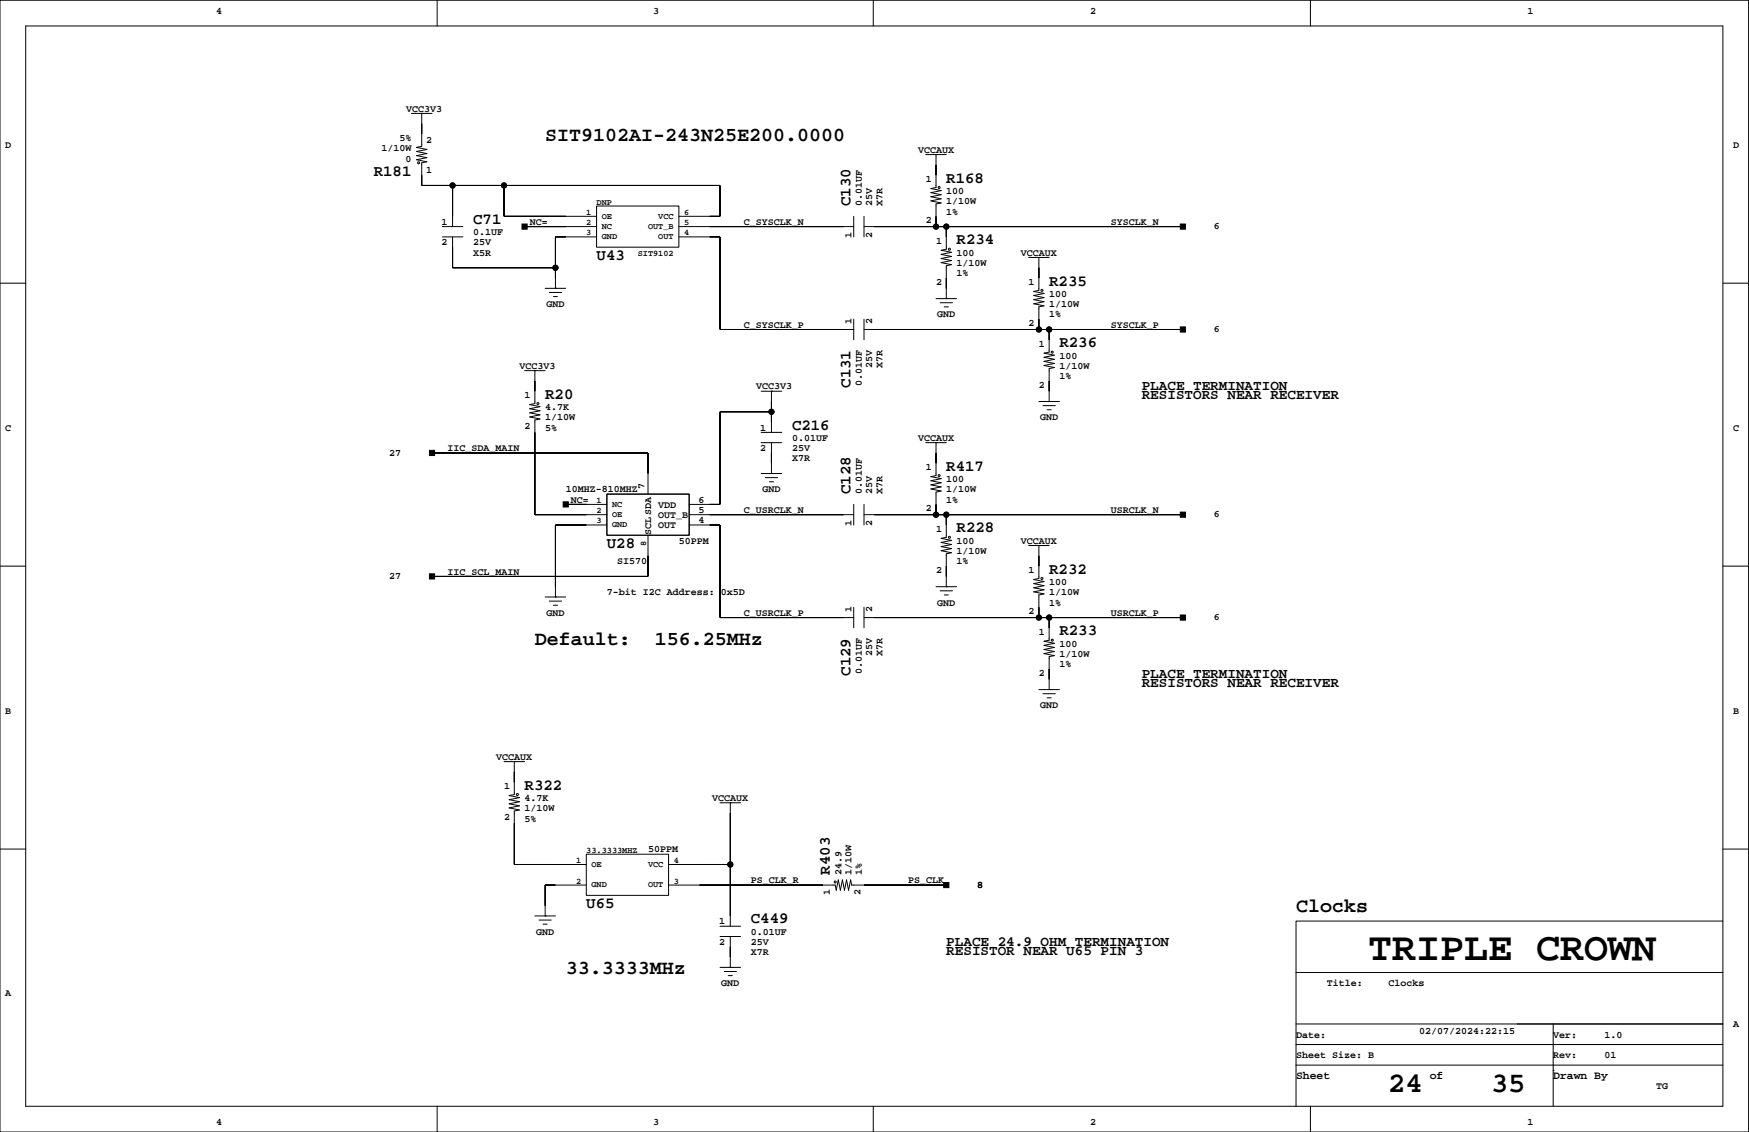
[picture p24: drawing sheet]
<svg xmlns="http://www.w3.org/2000/svg" width="432mm" height="279mm" viewBox="0 0 432 279" stroke-linecap="round" stroke-linejoin="round" font-family="sans-serif">
<defs><g id="words">
<text font-size="9.9" x="337.7" y="237">TRIPLE CROWN</text>
<g font-size="7.1">
<text x="342.7" y="269.5">24</text>
<text x="368.1" y="269.5">35</text>
</g>
<g font-size="4.9">
<text x="134.6" y="34.7">SIT9102AI-243N25E200.0000</text>
<text x="132" y="159.2">Default:</text>
<text x="161.7" y="159.2">156.25MHz</text>
<text x="320" y="225.2">Clocks</text>
<text x="139.7" y="240.4">33.3333MHz</text>
</g>
<g font-size="3.9">
<text x="92.3" y="43.4">R181</text>
<text x="233.6" y="45.1">R168</text>
<text x="210" y="50.9" transform="rotate(-90 210 50.9)">C130</text>
<text x="116.8" y="55.2">C71</text>
<text x="147.3" y="64.1">U43</text>
<text x="236.2" y="60.3">R234</text>
<text x="259" y="70.5">R235</text>
<text x="261.6" y="85.7">R236</text>
<text x="210" y="95.7" transform="rotate(-90 210 95.7)">C131</text>
<text x="134.6" y="98.4">R20</text>
<text x="195.5" y="106">C216</text>
<text x="233.6" y="116.2">R417</text>
<text x="210" y="122" transform="rotate(-90 210 122)">C128</text>
<text x="236.2" y="131.4">R228</text>
<text x="149.8" y="135.2">U28</text>
<text x="259" y="141.6">R232</text>
<text x="261.6" y="156.8">R233</text>
<text x="210" y="166.8" transform="rotate(-90 210 166.8)">C129</text>
<text x="129.5" y="194.9">R322</text>
<text x="204.9" y="215.9" transform="rotate(-90 204.9 215.9)">R403</text>
<text x="144.7" y="224.1">U65</text>
<text x="185.4" y="227.9">C449</text>
</g>
<g font-size="3.5">
<text x="281.9" y="96.3">PLACE TERMINATION</text>
<text x="281.9" y="98.5">RESISTORS NEAR RECEIVER</text>
<text x="281.9" y="167.4">PLACE TERMINATION</text>
<text x="281.9" y="169.6">RESISTORS NEAR RECEIVER</text>
<text x="233.6" y="233.5">PLACE 24.9 OHM TERMINATION</text>
<text x="233.6" y="235.6">RESISTOR NEAR U65 PIN 3</text>
</g>
<g font-size="2.8">
<text x="320" y="266.2">Sheet</text>
<text x="353" y="266.2">of</text>
<text x="383.5" y="266.2">Drawn By</text>
</g>
<g font-size="2.5">
<text x="53.3" y="3.4">4</text>
<text x="161.3" y="3.4">3</text>
<text x="269.2" y="3.4">2</text>
<text x="377.1" y="3.4">1</text>
<text x="100.3" y="27.6">VCC3V3</text>
<text x="98.6" y="34.8">5%</text>
<text x="105.2" y="35.2">2</text>
<text x="1.3" y="36.4">D</text>
<text x="94.2" y="37.3">1/10W</text>
<text x="100.1" y="39.9">0</text>
<text x="226.6" y="37.7">VCCAUX</text>
<text x="427.9" y="36.4">D</text>
<text x="105.2" y="42.8">1</text>
<text x="228.5" y="45">1</text>
<text x="233.6" y="47.9">100</text>
<text x="212.8" y="50.9" transform="rotate(-90 212.8 50.9)">0.01UF</text>
<text x="215.3" y="50.9" transform="rotate(-90 215.3 50.9)">25V</text>
<text x="217.9" y="50.9" transform="rotate(-90 217.9 50.9)">X7R</text>
<text x="233.6" y="50.4">1/10W</text>
<text x="233.6" y="53">1%</text>
<text x="109" y="55.5">1</text>
<text x="116.8" y="58">0.1UF</text>
<text x="130.8" y="55.5">NC=</text>
<text x="183.6" y="55.5">C_SYSCLK_N</text>
<text x="210.3" y="58.7" transform="rotate(-90 210.3 58.7)">1</text>
<text x="215.3" y="58.7" transform="rotate(-90 215.3 58.7)">2</text>
<text x="228.5" y="55.1">2</text>
<text x="274.3" y="55.5">SYSCLK_N</text>
<text x="299.7" y="56.6">6</text>
<text x="109" y="60.6">2</text>
<text x="116.8" y="60.6">25V</text>
<text x="116.8" y="63.1">X5R</text>
<text x="231.1" y="60.2">1</text>
<text x="236.2" y="63.1">100</text>
<text x="236.2" y="65.6">1/10W</text>
<text x="252" y="63.1">VCCAUX</text>
<text x="231.1" y="70.4">2</text>
<text x="236.2" y="68.2">1%</text>
<text x="253.9" y="70.4">1</text>
<text x="134.9" y="75.8">GND</text>
<text x="259" y="73.3">100</text>
<text x="259" y="75.8">1/10W</text>
<text x="183.6" y="80.9">C_SYSCLK_P</text>
<text x="210.3" y="80.1" transform="rotate(-90 210.3 80.1)">1</text>
<text x="215.3" y="80.1" transform="rotate(-90 215.3 80.1)">2</text>
<text x="231.4" y="78.3">GND</text>
<text x="253.9" y="80.5">2</text>
<text x="259" y="78.3">1%</text>
<text x="274.3" y="80.9">SYSCLK_P</text>
<text x="299.7" y="82">6</text>
<text x="256.5" y="85.6">1</text>
<text x="261.6" y="88.5">100</text>
<text x="128.2" y="91">VCC3V3</text>
<text x="212.8" y="95.3" transform="rotate(-90 212.8 95.3)">0.01UF</text>
<text x="215.3" y="90.8" transform="rotate(-90 215.3 90.8)">25V</text>
<text x="217.9" y="90.8" transform="rotate(-90 217.9 90.8)">X7R</text>
<text x="256.5" y="95.8">2</text>
<text x="261.6" y="93.6">1%</text>
<text x="261.6" y="91">1/10W</text>
<text x="129.5" y="98.3">1</text>
<text x="134.6" y="101.2">4.7K</text>
<text x="186.6" y="96.1">VCC3V3</text>
<text x="1.3" y="106.3">C</text>
<text x="129.5" y="105.9">2</text>
<text x="134.6" y="103.7">1/10W</text>
<text x="134.6" y="106.3">5%</text>
<text x="187.7" y="106.3">1</text>
<text x="256.8" y="103.7">GND</text>
<text x="427.9" y="106.3">C</text>
<text x="96.1" y="112.5">27</text>
<text x="110.5" y="111.4">IIC_SDA_MAIN</text>
<text x="187.7" y="111.4">2</text>
<text x="195.5" y="108.8">0.01UF</text>
<text x="195.5" y="113.9">X7R</text>
<text x="195.5" y="111.4">25V</text>
<text x="226.6" y="108.8">VCCAUX</text>
<text x="228.5" y="116.1">1</text>
<text x="233.6" y="119">100</text>
<text x="139.7" y="121.5">10MHZ-810MHZ</text>
<text x="140.9" y="124.1">NC=</text>
<text x="159.1" y="120.7" transform="rotate(-90 159.1 120.7)">7</text>
<text x="162.5" y="125.3">VDD</text>
<text x="172.5" y="124.1">6</text>
<text x="188.2" y="121.5">GND</text>
<text x="212.8" y="122" transform="rotate(-90 212.8 122)">0.01UF</text>
<text x="215.3" y="122" transform="rotate(-90 215.3 122)">25V</text>
<text x="217.9" y="122" transform="rotate(-90 217.9 122)">X7R</text>
<text x="233.6" y="124.1">1%</text>
<text x="233.6" y="121.5">1/10W</text>
<text x="162.5" y="130.4">OUT</text>
<text x="162.5" y="127.9">OUT_B</text>
<text x="172.5" y="129.1">4</text>
<text x="172.5" y="126.6">5</text>
<text x="183.6" y="126.6">C_USRCLK_N</text>
<text x="210.3" y="129.8" transform="rotate(-90 210.3 129.8)">1</text>
<text x="215.3" y="129.8" transform="rotate(-90 215.3 129.8)">2</text>
<text x="228.5" y="126.2">2</text>
<text x="231.1" y="131.3">1</text>
<text x="274.3" y="126.6">USRCLK_N</text>
<text x="299.7" y="127.7">6</text>
<text x="160.7" y="132.1" transform="rotate(-90 160.7 132.1)">SCL SDA</text>
<text x="167.6" y="134.2">50PPM</text>
<text x="236.2" y="134.2">100</text>
<text x="236.2" y="136.8">1/10W</text>
<text x="252" y="134.2">VCCAUX</text>
<text x="96.1" y="143">27</text>
<text x="110.5" y="141.8">IIC_SCL_MAIN</text>
<text x="152.4" y="139.3">SI570</text>
<text x="231.1" y="141.5">2</text>
<text x="236.2" y="139.3">1%</text>
<text x="253.9" y="141.5">1</text>
<text x="149.8" y="146.9">7-bit I2C Address: 0x5D</text>
<text x="231.4" y="149.4">GND</text>
<text x="259" y="144.4">100</text>
<text x="259" y="149.4">1%</text>
<text x="259" y="146.9">1/10W</text>
<text x="134.9" y="152">GND</text>
<text x="183.6" y="152">C_USRCLK_P</text>
<text x="210.3" y="151.2" transform="rotate(-90 210.3 151.2)">1</text>
<text x="215.3" y="151.2" transform="rotate(-90 215.3 151.2)">2</text>
<text x="253.9" y="151.6">2</text>
<text x="274.3" y="152">USRCLK_P</text>
<text x="299.7" y="153.1">6</text>
<text x="215.3" y="162" transform="rotate(-90 215.3 162)">25V</text>
<text x="217.9" y="162" transform="rotate(-90 217.9 162)">X7R</text>
<text x="256.5" y="156.7">1</text>
<text x="261.6" y="159.6">100</text>
<text x="212.8" y="166.4" transform="rotate(-90 212.8 166.4)">0.01UF</text>
<text x="256.5" y="166.9">2</text>
<text x="261.6" y="164.7">1%</text>
<text x="261.6" y="162.1">1/10W</text>
<text x="1.3" y="176.1">B</text>
<text x="256.8" y="174.8">GND</text>
<text x="427.9" y="176.1">B</text>
<text x="122.5" y="187.5">VCCAUX</text>
<text x="124.4" y="194.8">1</text>
<text x="129.5" y="197.7">4.7K</text>
<text x="175.9" y="197.7">VCCAUX</text>
<text x="124.4" y="202.4">2</text>
<text x="129.5" y="200.2">1/10W</text>
<text x="129.5" y="202.8">5%</text>
<text x="160" y="210.4">50PPM</text>
<text x="207.7" y="215.9" transform="rotate(-90 207.7 215.9)">24.9</text>
<text x="210.3" y="215.9" transform="rotate(-90 210.3 215.9)">1/10W</text>
<text x="212.8" y="215.9" transform="rotate(-90 212.8 215.9)">1%</text>
<text x="185.4" y="218">PS_CLK_R</text>
<text x="204.9" y="221" transform="rotate(-90 204.9 221)">1</text>
<text x="212.5" y="221" transform="rotate(-90 212.5 221)">2</text>
<text x="224.2" y="218">PS_CLK</text>
<text x="241.2" y="219.1">8</text>
<text x="132.4" y="230.7">GND</text>
<text x="177.5" y="228.2">1</text>
<text x="177.5" y="233.3">2</text>
<text x="185.4" y="230.7">0.01UF</text>
<text x="185.4" y="233.3">25V</text>
<text x="185.4" y="235.8">X7R</text>
<text x="1.3" y="245.9">A</text>
<text x="178.1" y="243.4">GND</text>
<text x="327.6" y="243.4">Title:</text>
<text x="342.8" y="243.4">Clocks</text>
<text x="320" y="256.1">Date:</text>
<text x="350.4" y="255.1">02/07/2024:22:15</text>
<text x="383.5" y="256.1">Ver:</text>
<text x="396.1" y="256.1">1.0</text>
<text x="427.9" y="253.6">A</text>
<text x="320" y="261.2">Sheet Size: B</text>
<text x="383.5" y="261.2">Rev:</text>
<text x="396.1" y="261.2">01</text>
<text x="408.8" y="268.8">TG</text>
<text x="53.3" y="277.7">4</text>
<text x="161.3" y="277.7">3</text>
<text x="269.2" y="277.7">2</text>
<text x="377.1" y="277.7">1</text>
</g>
<g font-size="2.1">
<text x="144.7" y="53">1</text>
<text x="147.3" y="50.5">DNP</text>
<text x="148.6" y="54">OE</text>
<text x="162.5" y="54">VCC</text>
<text x="168.9" y="53">6</text>
<text x="144.7" y="58.1">3</text>
<text x="144.7" y="55.6">2</text>
<text x="148.6" y="56.5">NC</text>
<text x="148.6" y="59.1">GND</text>
<text x="160" y="56.5">OUT_B</text>
<text x="162.5" y="59.1">OUT</text>
<text x="168.9" y="55.6">5</text>
<text x="168.9" y="58.1">4</text>
<text x="157.4" y="63.2">SIT9102</text>
<text x="147.3" y="124.1">1</text>
<text x="151.1" y="125.1">NC</text>
<text x="147.3" y="126.7">2</text>
<text x="147.3" y="129.2">3</text>
<text x="151.1" y="127.6">OE</text>
<text x="151.1" y="130.2">GND</text>
<text x="159.5" y="134.7" transform="rotate(-90 159.5 134.7)">8</text>
<text x="142.2" y="213">1</text>
<text x="144.7" y="210.5">33.3333MHZ</text>
<text x="146" y="214">OE</text>
<text x="160" y="214">VCC</text>
<text x="166.3" y="213">4</text>
<text x="142.2" y="218.1">2</text>
<text x="146" y="219">GND</text>
<text x="160" y="219">OUT</text>
<text x="166.3" y="218.1">3</text>
</g>
</g></defs>
<g fill="none" stroke="#000" stroke-width=".25">
<path d="M0 .1h431.7v279.3h-431.7zM6.3 6.4h419.1v266.7h-419.1zM107.9 .1v6.3M215.6 .1v6.3M323.5 .1v6.3M101.6 28h5.1M104.1 28h.1M104.1 28v8.1l-1.3 .3 2.6 .5-2.6 .5 2.6 .5-2.6 .5 2.6 .5-2.6 .5 2.6 .5-1.3 .3v5.6h73.7v7.6h-10.2M228.5 38.2h5.1M231.1 38.2h.1M231.1 38.2v8.1l-1.3 .2 2.6 .5-2.6 .6 2.6 .5-2.6 .5 2.6 .5-2.6 .5 2.6 .5-1.3 .2v5.6M109.2 55.9h5.1"/>
<path d="M109.2 58.5h5.1M111.7 45.8v10.1M111.7 58.5v7.6h25.4M124.4 45.8v7.6h22.9M129.5 55.9h17.8M147.3 50.9h20.3v10.1h-20.3zM147.3 58.5h-10.2v12.7M167.6 58.5h10.2v22.8h33M167.6 55.9h43.2M210.8 53.4v5.1M213.3 55.9h78.7M213.3 53.4v5.1"/>
<path d="M233.6 55.9v5.6l-1.2 .3 2.5 .5-2.5 .5 2.5 .5-2.5 .5 2.5 .5-2.5 .5 2.5 .5-1.3 .3v8.1M0 69.9h6.3M134.6 71.2h5.1M135.6 72.2h3.1M136.6 73.2h1M137.1 71.2h.1M210.8 78.8v5.1M213.3 78.8v5.1M231.1 73.7h5.1M232.1 74.7h3.1M233.1 75.7h1M233.6 73.7h.1"/>
<path d="M253.9 63.5h5.1M256.5 63.5h.1M256.5 63.5v8.2l-1.3 .2 2.6 .5-2.6 .5 2.6 .6-2.6 .5 2.6 .5-2.6 .5 2.6 .5-1.3 .2v5.6M425.4 69.9h6.3M129.5 91.5h5.1M132.1 91.5h.1M132.1 91.5v8.1l-1.3 .3 2.5 .5-2.5 .5 2.5 .5-2.5 .5 2.5 .5-2.5 .5 2.5 .5-1.2 .3v23.3h17.7M187.9 96.6h5.1M190.5 96.6h.1M190.5 96.6v10.1M213.3 81.3h78.7M256.5 99.1h5.1"/>
<path d="M259 99.1h.1M259 81.3v5.6l-1.2 .3 2.5 .5-2.5 .5 2.5 .5-2.5 .5 2.5 .5-2.5 .5 2.5 .5-1.3 .3v8.1M106.7 111.8h53.3v10.2M187.9 116.9h5.1M187.9 109.3h5.1M187.9 106.7h5.1M188.9 117.9h3.1M189.9 118.9h1.1M190.5 116.9h.1M190.5 109.3v7.6M190.5 101.6h-12.7v22.9h-7.7M228.5 109.3h5.1"/>
<path d="M231.1 109.3h.1M231.1 109.3v8.1l-1.3 .2 2.6 .5-2.6 .6 2.6 .5-2.6 .5 2.6 .5-2.6 .5 2.6 .5-1.3 .2v5.6M257.5 100.1h3M258.5 101.1h1M0 139.7h6.3M139.7 124.5h10.1M149.8 122h20.3v10.1h-20.3zM149.8 129.6h-12.7v17.7M160 132.1v10.2h-53.3M170.1 127h40.7M170.1 129.6h7.7v22.8h33M210.8 124.5v5.1"/>
<path d="M213.3 127h78.7M213.3 124.5v5.1M233.6 127v5.6l-1.2 .3 2.5 .5-2.5 .5 2.5 .5-2.5 .5 2.5 .5-2.5 .5 2.5 .5-1.3 .3v8.1M253.9 134.7h5.1M256.5 134.7h.1M256.5 134.7v8.1l-1.3 .2 2.6 .5-2.6 .5 2.6 .6-2.6 .5 2.6 .5-2.6 .5 2.6 .5-1.3 .2v5.6M425.4 139.7h6.3M134.6 147.3h5.1M135.6 148.4h3.1M136.6 149.4h1M137.1 147.3h.1M210.8 149.9v5.1"/>
<path d="M213.3 149.9v5.1M213.3 152.4h78.7M231.1 144.8h5.1M232.1 145.8h3.1M233.1 146.8h1M233.6 144.8h.1M259 152.4v5.6l-1.2 .3 2.5 .5-2.5 .5 2.5 .5-2.5 .5 2.5 .5-2.5 .5 2.5 .5-1.3 .3v8.1M256.5 170.2h5.1M257.5 171.2h3M258.5 172.2h1M259 170.2h.1M124.4 188h5.1"/>
<path d="M127 188h.1M127 188v8.1l-1.3 .3 2.5 .5-2.5 .5 2.5 .5-2.5 .5 2.5 .5-2.5 .5 2.5 .5-1.2 .3v13.2h17.7M177.8 198.1h5M180.3 198.1h.1M180.3 198.1v30.5M0 209.6h6.3M144.7 210.8h20.4v10.2h-20.4zM144.7 218.5h-10.1v7.6M165.1 218.5h41.1l.3 1.2 .5-2.5 .5 2.5 .5-2.5 .5 2.5 .5-2.5 .5 2.5 .5-2.5 .3 1.3h23.3M165.1 213.4h15.2M425.4 209.6h6.3M132.1 226.1h5"/>
<path d="M133.1 227.1h3M134.1 228.1h1M134.6 226.1h.1M177.8 238.8h5M177.8 231.2h5M177.8 228.6h5M178.8 239.8h3M180.3 238.8h.1M180.3 231.2v7.6M425.4 227.3h-105.4v35.6M179.8 240.8h1M320 257.8h105.4"/>
<path d="M320 252.7h105.4M320 240h105.4M383.5 252.7v20.4M107.9 273.1v6.3M215.6 273.1v6.3M320 262.9v10.2M320 262.9h105.4M323.5 273.1v6.3M383.5 264.2h.1"/>
<circle cx="103.4" cy="40.2" r=".25"/>
<circle cx="111.7" cy="45.8" r=".63"/>
<circle cx="124.4" cy="45.8" r=".63"/>
<circle cx="231.1" cy="55.9" r=".63"/>
<circle cx="231.8" cy="46.3" r=".25"/>
<circle cx="233.6" cy="55.9" r=".63"/>
<circle cx="137.1" cy="66.1" r=".63"/>
<circle cx="234.4" cy="61.5" r=".25"/>
<circle cx="257.2" cy="71.7" r=".25"/>
<circle cx="132.8" cy="99.6" r=".25"/>
<circle cx="256.5" cy="81.3" r=".63"/>
<circle cx="259" cy="81.3" r=".63"/>
<circle cx="259.8" cy="86.9" r=".25"/>
<circle cx="190.5" cy="101.6" r=".63"/>
<circle cx="231.8" cy="117.4" r=".25"/>
<circle cx="231.1" cy="127" r=".63"/>
<circle cx="233.6" cy="127" r=".63"/>
<circle cx="234.4" cy="132.6" r=".25"/>
<circle cx="256.5" cy="152.4" r=".63"/>
<circle cx="257.2" cy="142.8" r=".25"/>
<circle cx="259" cy="152.4" r=".63"/>
<circle cx="259.8" cy="158" r=".25"/>
<circle cx="127.7" cy="196.1" r=".25"/>
<circle cx="180.3" cy="213.4" r=".63"/>
<circle cx="206.2" cy="217.7" r=".25"/>
</g>
<g fill="#000" stroke="#000" stroke-width=".25">
<path d="M104.1 30.5v2.6z" fill-rule="evenodd"/>
<path d="M104.1 43.2v2.6z" fill-rule="evenodd"/>
<path d="M111.7 45.8v7.6z" fill-rule="evenodd"/>
<path d="M104.1 45.8h7.6z" fill-rule="evenodd"/>
<path d="M124.4 45.8v7.6z" fill-rule="evenodd"/>
<path d="M111.7 45.8h12.7z" fill-rule="evenodd"/>
<path d="M128.9 55.3h1.2v1.3h-1.2z" fill-rule="evenodd"/>
<path d="M137.1 58.5v7.6z" fill-rule="evenodd"/>
<path d="M137.1 58.5h2.6z" fill-rule="evenodd"/>
<path d="M129.5 55.9h10.2z" fill-rule="evenodd"/>
<path d="M124.4 53.4h15.3z" fill-rule="evenodd"/>
<path d="M175.2 53.4h2.6z" fill-rule="evenodd"/>
<path d="M177.8 45.8v7.6z" fill-rule="evenodd"/>
<path d="M124.4 45.8h53.4z" fill-rule="evenodd"/>
<path d="M175.2 58.5h2.6z" fill-rule="evenodd"/>
<path d="M177.8 58.5v22.8z" fill-rule="evenodd"/>
<path d="M175.2 55.9h33z" fill-rule="evenodd"/>
<path d="M231.1 40.7v2.5z" fill-rule="evenodd"/>
<path d="M231.1 53.4v2.5z" fill-rule="evenodd"/>
<path d="M215.9 55.9h15.2z" fill-rule="evenodd"/>
<path d="M233.6 55.9v2.6z" fill-rule="evenodd"/>
<path d="M231.1 55.9h2.5z" fill-rule="evenodd"/>
<path d="M291.4 55.3h1.3v1.3h-1.3z" fill-rule="evenodd"/>
<path d="M233.6 55.9h58.4z" fill-rule="evenodd"/>
<path d="M111.7 61v5.1z" fill-rule="evenodd"/>
<path d="M137.1 66.1v2.5z" fill-rule="evenodd"/>
<path d="M111.7 66.1h25.4z" fill-rule="evenodd"/>
<path d="M233.6 68.6v2.6z" fill-rule="evenodd"/>
<path d="M256.5 66.1v2.5z" fill-rule="evenodd"/>
<path d="M256.5 78.8v2.5z" fill-rule="evenodd"/>
<path d="M132.1 94v2.6z" fill-rule="evenodd"/>
<path d="M190.5 99.1v2.5z" fill-rule="evenodd"/>
<path d="M177.8 81.3h30.4z" fill-rule="evenodd"/>
<path d="M215.9 81.3h40.6z" fill-rule="evenodd"/>
<path d="M259 94v2.6z" fill-rule="evenodd"/>
<path d="M259 81.3v2.6z" fill-rule="evenodd"/>
<path d="M256.5 81.3h2.5z" fill-rule="evenodd"/>
<path d="M291.4 80.7h1.3v1.3h-1.3z" fill-rule="evenodd"/>
<path d="M259 81.3h33z" fill-rule="evenodd"/>
<path d="M106 111.2h1.3v1.2h-1.3z" fill-rule="evenodd"/>
<path d="M132.1 106.7v20.3z" fill-rule="evenodd"/>
<path d="M160 111.8v5.1z" fill-rule="evenodd"/>
<path d="M106.7 111.8h53.3z" fill-rule="evenodd"/>
<path d="M177.8 101.6v22.9z" fill-rule="evenodd"/>
<path d="M190.5 111.8v2.5z" fill-rule="evenodd"/>
<path d="M177.8 101.6h12.7z" fill-rule="evenodd"/>
<path d="M190.5 101.6v2.6z" fill-rule="evenodd"/>
<path d="M231.1 111.8v2.5z" fill-rule="evenodd"/>
<path d="M137.1 129.6v15.2z" fill-rule="evenodd"/>
<path d="M139 123.9h1.3v1.2h-1.3z" fill-rule="evenodd"/>
<path d="M137.1 129.6h7.6z" fill-rule="evenodd"/>
<path d="M132.1 127h12.6z" fill-rule="evenodd"/>
<path d="M139.7 124.5h5z" fill-rule="evenodd"/>
<path d="M160 137.2v5.1z" fill-rule="evenodd"/>
<path d="M175.2 124.5h2.6z" fill-rule="evenodd"/>
<path d="M175.2 129.6h2.6z" fill-rule="evenodd"/>
<path d="M177.8 129.6v22.8z" fill-rule="evenodd"/>
<path d="M175.2 127h33z" fill-rule="evenodd"/>
<path d="M215.9 127h15.2z" fill-rule="evenodd"/>
<path d="M231.1 124.5v2.5z" fill-rule="evenodd"/>
<path d="M231.1 127h2.5z" fill-rule="evenodd"/>
<path d="M233.6 127v2.6z" fill-rule="evenodd"/>
<path d="M233.6 139.7v2.6z" fill-rule="evenodd"/>
<path d="M256.5 137.2v2.5z" fill-rule="evenodd"/>
<path d="M291.4 126.4h1.3v1.3h-1.3z" fill-rule="evenodd"/>
<path d="M233.6 127h58.4z" fill-rule="evenodd"/>
<path d="M106 141.6h1.3v1.3h-1.3z" fill-rule="evenodd"/>
<path d="M106.7 142.3h53.3z" fill-rule="evenodd"/>
<path d="M177.8 152.4h30.4z" fill-rule="evenodd"/>
<path d="M256.5 149.9v2.5z" fill-rule="evenodd"/>
<path d="M215.9 152.4h40.6z" fill-rule="evenodd"/>
<path d="M259 152.4v2.6z" fill-rule="evenodd"/>
<path d="M256.5 152.4h2.5z" fill-rule="evenodd"/>
<path d="M291.4 151.8h1.3v1.3h-1.3z" fill-rule="evenodd"/>
<path d="M259 152.4h33z" fill-rule="evenodd"/>
<path d="M259 165.1v2.6z" fill-rule="evenodd"/>
<path d="M127 190.5v2.6z" fill-rule="evenodd"/>
<path d="M127 203.2v10.2z" fill-rule="evenodd"/>
<path d="M134.6 218.5v5z" fill-rule="evenodd"/>
<path d="M134.6 218.5h2.5z" fill-rule="evenodd"/>
<path d="M127 213.4h10.1z" fill-rule="evenodd"/>
<path d="M180.3 200.7v12.7z" fill-rule="evenodd"/>
<path d="M172.7 213.4h7.6z" fill-rule="evenodd"/>
<path d="M180.3 213.4v12.7z" fill-rule="evenodd"/>
<path d="M172.7 218.5h30.5z" fill-rule="evenodd"/>
<path d="M233 217.8h1.3v1.3h-1.3z" fill-rule="evenodd"/>
<path d="M213.3 218.5h20.3z" fill-rule="evenodd"/>
<path d="M180.3 233.7v2.5z" fill-rule="evenodd"/>
<circle cx="111.7" cy="45.8" r=".63"/>
<circle cx="124.4" cy="45.8" r=".63"/>
<circle cx="231.1" cy="55.9" r=".63"/>
<circle cx="233.6" cy="55.9" r=".63"/>
<circle cx="137.1" cy="66.1" r=".63"/>
<circle cx="256.5" cy="81.3" r=".63"/>
<circle cx="259" cy="81.3" r=".63"/>
<circle cx="190.5" cy="101.6" r=".63"/>
<circle cx="231.1" cy="127" r=".63"/>
<circle cx="233.6" cy="127" r=".63"/>
<circle cx="256.5" cy="152.4" r=".63"/>
<circle cx="259" cy="152.4" r=".63"/>
<circle cx="180.3" cy="213.4" r=".63"/>
</g>
<use href="#words"/>
</svg>
